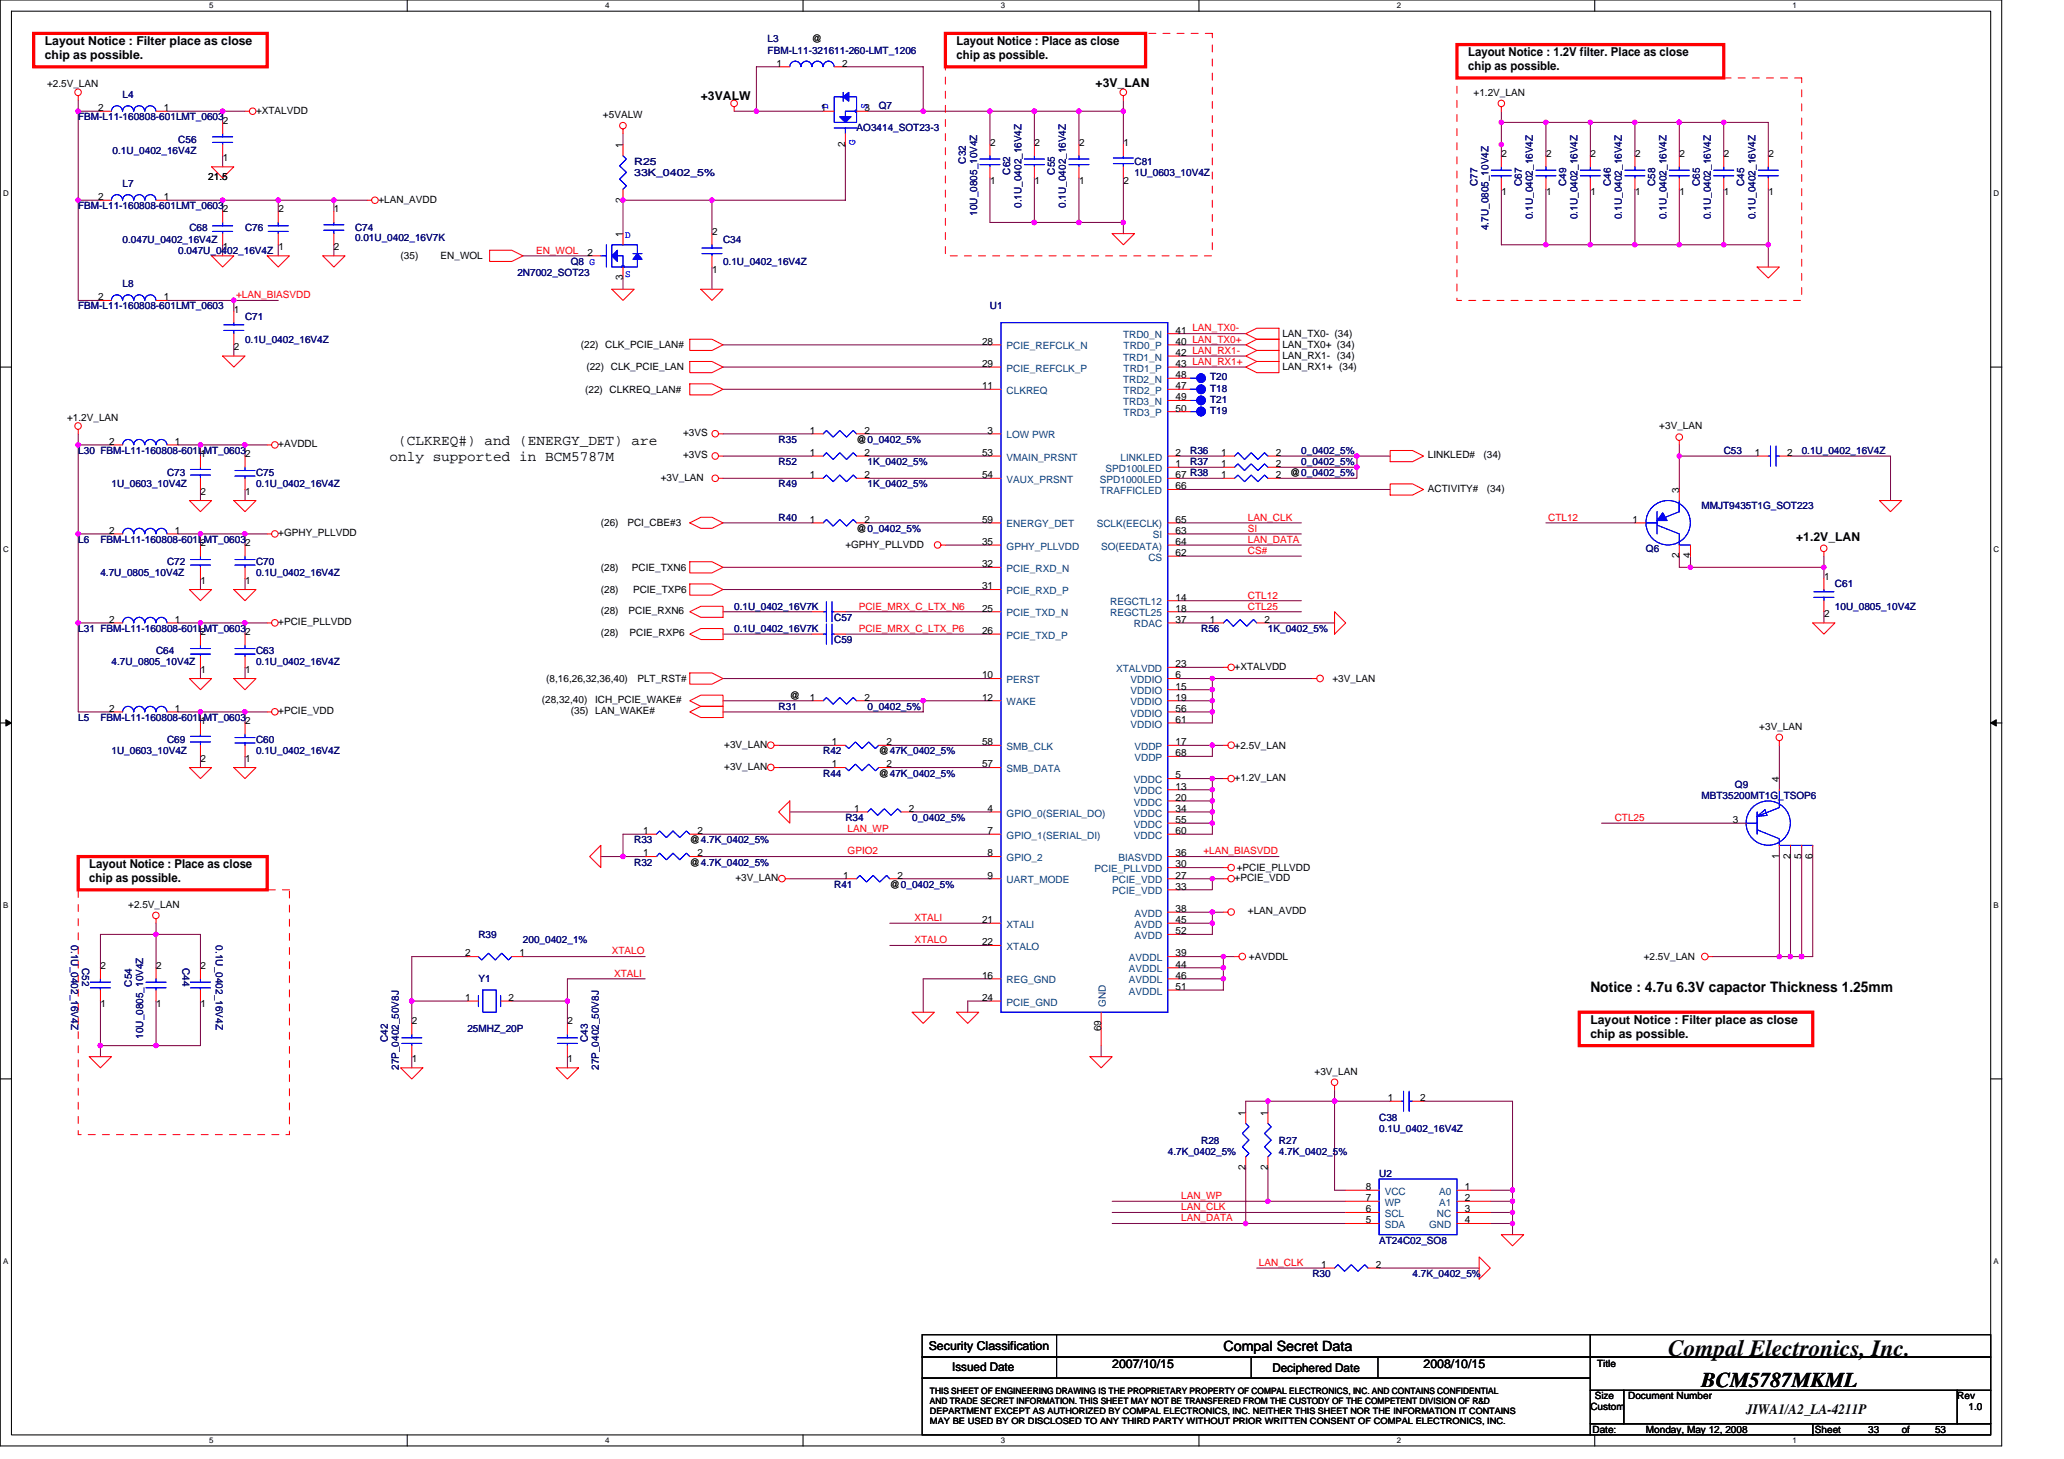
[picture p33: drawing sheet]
<svg xmlns="http://www.w3.org/2000/svg" width="297mm" height="210mm" viewBox="0 0 297 210" stroke-linecap="round" stroke-linejoin="round" font-family="sans-serif">
<defs><g id="words">
<text font-size="3.3" x="240.1" y="195.1">Compal Electronics, Inc.</text>
<text font-size="3" x="244.9" y="199.6">BCM5787MKML</text>
<g font-size="2.1">
<text x="57.3" y="64.1">(CLKREQ#) and (ENERGY_DET) are</text>
<text x="56" y="66.3">only supported in BCM5787M</text>
<text x="228.9" y="142.7">Notice : 4.7u 6.3V capactor Thickness 1.25mm</text>
<text x="251.3" y="203.5">JIWA1/A2_LA-4211P</text>
</g>
<text font-size="2" x="176.1" y="194.3">Compal Secret Data</text>
<g font-size="1.8">
<text x="6.5" y="6.4">Layout Notice : Filter place as close</text>
<text x="6.5" y="8.5">chip as possible.</text>
<text x="137.7" y="6.4">Layout Notice : Place as close</text>
<text x="137.7" y="8.5">chip as possible.</text>
<text x="211.3" y="8">Layout Notice : 1.2V filter. Place as close</text>
<text x="211.3" y="10.1">chip as possible.</text>
<text x="100.9" y="14.4">+3VALW</text>
<text x="157.7" y="12.5">+3V_LAN</text>
<text x="258.5" y="77.8">+1.2V_LAN</text>
<text x="12.8" y="124.9">Layout Notice : Place as close</text>
<text x="12.8" y="127">chip as possible.</text>
<text x="228.9" y="147.3">Layout Notice : Filter place as close</text>
<text x="228.9" y="149.4">chip as possible.</text>
<text x="133.7" y="194.2">Security Classification</text>
<text x="160.1" y="196.8">2007/10/15</text>
<text x="204.9" y="196.8">2008/10/15</text>
</g>
<g font-size="1.7">
<text x="137" y="197.3">Issued Date</text>
<text x="183.1" y="197.4">Deciphered Date</text>
</g>
<g font-size="1.4" fill="#000080">
<text x="110.5" y="6.1">L3</text>
<text x="110.5" y="7.7">FBM-L11-321611-260-LMT_1206</text>
<text x="11.3" y="17.3">FBM-L11-160808-601LMT_0603</text>
<text x="17.6" y="14.1">L4</text>
<text x="126.5" y="15.7">Q7</text>
<text x="16.2" y="22.1">0.1U_0402_16V4Z</text>
<text x="25.7" y="20.5">C56</text>
<text x="91.3" y="23.7">R25</text>
<text x="123.3" y="18.9">AO3414_SOT23-3</text>
<text x="139" y="23.5" transform="rotate(-90 139 23.5)">C32</text>
<text x="163.3" y="23.7">C81</text>
<text x="17.6" y="26.9">L7</text>
<text x="91.3" y="25.3">33K_0402_5%</text>
<text x="145.4" y="25.1" transform="rotate(-90 145.4 25.1)">C62</text>
<text x="147" y="29.9" transform="rotate(-90 147 29.9)">0.1U_0402_16V4Z</text>
<text x="151.8" y="25.1" transform="rotate(-90 151.8 25.1)">C55</text>
<text x="153.4" y="29.9" transform="rotate(-90 153.4 29.9)">0.1U_0402_16V4Z</text>
<text x="163.3" y="25.3">1U_0603_10V4Z</text>
<text x="212.6" y="26.7" transform="rotate(-90 212.6 26.7)">C77</text>
<text x="219" y="26.7" transform="rotate(-90 219 26.7)">C67</text>
<text x="225.4" y="26.7" transform="rotate(-90 225.4 26.7)">C49</text>
<text x="231.8" y="26.7" transform="rotate(-90 231.8 26.7)">C46</text>
<text x="238.2" y="26.7" transform="rotate(-90 238.2 26.7)">C58</text>
<text x="244.6" y="26.7" transform="rotate(-90 244.6 26.7)">C65</text>
<text x="251" y="26.7" transform="rotate(-90 251 26.7)">C45</text>
<text x="11.3" y="30.1">FBM-L11-160808-601LMT_0603</text>
<text x="17.6" y="34.9">0.047U_0402_16V4Z</text>
<text x="27.3" y="33.3">C68</text>
<text x="35.3" y="33.3">C76</text>
<text x="51.1" y="33.3">C74</text>
<text x="51.1" y="34.7">0.01U_0402_16V7K</text>
<text x="104.1" y="34.9">C34</text>
<text x="140.6" y="31.1" transform="rotate(-90 140.6 31.1)">10U_0805_10V4Z</text>
<text x="214.2" y="33.1" transform="rotate(-90 214.2 33.1)">4.7U_0805_10V4Z</text>
<text x="220.6" y="31.5" transform="rotate(-90 220.6 31.5)">0.1U_0402_16V4Z</text>
<text x="227" y="31.5" transform="rotate(-90 227 31.5)">0.1U_0402_16V4Z</text>
<text x="233.4" y="31.5" transform="rotate(-90 233.4 31.5)">0.1U_0402_16V4Z</text>
<text x="239.8" y="31.5" transform="rotate(-90 239.8 31.5)">0.1U_0402_16V4Z</text>
<text x="246.2" y="31.5" transform="rotate(-90 246.2 31.5)">0.1U_0402_16V4Z</text>
<text x="252.6" y="31.5" transform="rotate(-90 252.6 31.5)">0.1U_0402_16V4Z</text>
<text x="17.6" y="41.3">L8</text>
<text x="25.7" y="36.5">0.047U_0402_16V4Z</text>
<text x="74.5" y="39.7">2N7002_SOT23</text>
<text x="82.1" y="38.1">Q8 G</text>
<text x="104.1" y="38.1">0.1U_0402_16V4Z</text>
<text x="11.3" y="44.5">FBM-L11-160808-601LMT_0603</text>
<text x="35.3" y="46.1">C71</text>
<text x="142.5" y="44.5">U1</text>
<text x="35.3" y="49.3">0.1U_0402_16V4Z</text>
<text x="174.2" y="59.5">T19</text>
<text x="174.2" y="56.3">T18</text>
<text x="174.2" y="54.7">T20</text>
<text x="174.2" y="58">T21</text>
<text x="11.3" y="65.3">L30 FBM-L11-160808-601LMT_0603</text>
<text x="112.1" y="63.7">R35</text>
<text x="171.3" y="65.3">R36</text>
<text x="187.3" y="65.3">0_0402_5%</text>
<text x="248.1" y="65.3">C53</text>
<text x="259.3" y="65.3">0.1U_0402_16V4Z</text>
<text x="16" y="70.1">1U_0603_10V4Z</text>
<text x="24" y="68.5">C73</text>
<text x="36.8" y="68.5">C75</text>
<text x="36.8" y="70.1">0.1U_0402_16V4Z</text>
<text x="112.1" y="66.9">R52</text>
<text x="112.1" y="70.1">R49</text>
<text x="124.9" y="66.9">1K_0402_5%</text>
<text x="124.9" y="70.1">1K_0402_5%</text>
<text x="171.3" y="66.9">R37</text>
<text x="187.3" y="66.9">0_0402_5%</text>
<text x="112.1" y="74.9">R40</text>
<text x="244.9" y="73.3">MMJT9435T1G_SOT223</text>
<text x="11.3" y="78.1">L6</text>
<text x="14.5" y="78.1">FBM-L11-160808-601LMT_0603</text>
<text x="14.5" y="82.9">4.7U_0805_10V4Z</text>
<text x="24" y="81.3">C72</text>
<text x="36.8" y="81.3">C70</text>
<text x="36.8" y="82.9">0.1U_0402_16V4Z</text>
<text x="236.9" y="79.4">Q6</text>
<text x="105.7" y="87.7">0.1U_0402_16V7K</text>
<text x="120.1" y="89.3">C57</text>
<text x="264.1" y="84.5">C61</text>
<text x="264.1" y="87.7">10U_0805_10V4Z</text>
<text x="11.3" y="90.9">L31 FBM-L11-160808-601LMT_0603</text>
<text x="16" y="95.7">4.7U_0805_10V4Z</text>
<text x="22.5" y="94.1">C64</text>
<text x="36.8" y="94.1">C63</text>
<text x="36.8" y="95.7">0.1U_0402_16V4Z</text>
<text x="105.7" y="90.9">0.1U_0402_16V7K</text>
<text x="120.1" y="92.5">C59</text>
<text x="172.9" y="90.9">R56</text>
<text x="182.5" y="90.9">1K_0402_5%</text>
<text x="11.3" y="103.7">L5</text>
<text x="14.5" y="103.7">FBM-L11-160808-601LMT_0603</text>
<text x="24" y="106.9">C69</text>
<text x="36.8" y="106.9">C60</text>
<text x="112.1" y="102.1">R31</text>
<text x="124.9" y="102.1">0_0402_5%</text>
<text x="16" y="108.5">1U_0603_10V4Z</text>
<text x="36.8" y="108.5">0.1U_0402_16V4Z</text>
<text x="118.5" y="108.5">R42</text>
<text x="118.5" y="111.7">R44</text>
<text x="249.7" y="113.3">Q9</text>
<text x="121.7" y="118.1">R34</text>
<text x="131.3" y="118.1">0_0402_5%</text>
<text x="244.9" y="114.9">MBT35200MT1G_TSOP6</text>
<text x="91.3" y="124.5">R32</text>
<text x="91.3" y="121.3">R33</text>
<text x="120.1" y="127.7">R41</text>
<text x="10.2" y="136" transform="rotate(90 10.2 136)">0.1U_0402_16V4Z</text>
<text x="31" y="136" transform="rotate(90 31 136)">0.1U_0402_16V4Z</text>
<text x="68.9" y="134.9">R39</text>
<text x="75.3" y="135.7">200_0402_1%</text>
<text x="11.8" y="139.2" transform="rotate(90 11.8 139.2)">C52</text>
<text x="19" y="141.9" transform="rotate(-90 19 141.9)">C54</text>
<text x="26.2" y="139.2" transform="rotate(90 26.2 139.2)">C44</text>
<text x="68.9" y="141.3">Y1</text>
<text x="20.6" y="149.5" transform="rotate(-90 20.6 149.5)">10U_0805_10V4Z</text>
<text x="55.8" y="149.9" transform="rotate(-90 55.8 149.9)">C42</text>
<text x="67.3" y="148.5">25MHZ_20P</text>
<text x="84.6" y="149.9" transform="rotate(-90 84.6 149.9)">C43</text>
<text x="57.4" y="153.9" transform="rotate(-90 57.4 153.9)">27P_0402_50V8J</text>
<text x="86.2" y="153.9" transform="rotate(-90 86.2 153.9)">27P_0402_50V8J</text>
<text x="198.5" y="161.3">C38</text>
<text x="168.1" y="166.1">4.7K_0402_5%</text>
<text x="172.9" y="164.5">R28</text>
<text x="184.1" y="164.5">R27</text>
<text x="184.1" y="166.1">4.7K_0402_5%</text>
<text x="198.5" y="162.9">0.1U_0402_16V4Z</text>
<text x="198.5" y="169.3">U2</text>
<text x="198.5" y="178.9">AT24C02_SO8</text>
<text x="188.9" y="183.7">R30</text>
<text x="203.3" y="183.7">4.7K_0402_5%</text>
</g>
<g font-size="1.4">
<text x="111.7" y="9.6">1</text>
<text x="116.9" y="6.1">@</text>
<text x="121.2" y="9.6">2</text>
<text x="6.8" y="12.5">+2.5V_LAN</text>
<text x="14.1" y="16">2</text>
<text x="23.6" y="16">1</text>
<text x="32.1" y="17.8">2</text>
<text x="36.8" y="16.3">+XTALVDD</text>
<text x="86.8" y="17">+5VALW</text>
<text x="118.1" y="16">1</text>
<text x="124.4" y="16">3</text>
<text x="212.1" y="13.8">+1.2V_LAN</text>
<text x="32.1" y="23.2">1</text>
<text x="89.6" y="21.3" transform="rotate(-90 89.6 21.3)">1</text>
<text x="121.6" y="21.1" transform="rotate(-90 121.6 21.1)">2</text>
<text x="142.5" y="21">2</text>
<text x="148.9" y="21">2</text>
<text x="155.3" y="21">2</text>
<text x="161.7" y="21">1</text>
<text x="216.1" y="22.6">2</text>
<text x="222.5" y="22.6">2</text>
<text x="228.9" y="22.6">2</text>
<text x="235.3" y="22.6">2</text>
<text x="241.7" y="22.6">2</text>
<text x="248.1" y="22.6">2</text>
<text x="254.5" y="22.6">2</text>
<text x="14.1" y="28.8">2</text>
<text x="23.6" y="28.8">1</text>
<text x="30" y="26">21.5</text>
<text x="54.5" y="29.1">+LAN_AVDD</text>
<text x="89.6" y="29.1" transform="rotate(-90 89.6 29.1)">2</text>
<text x="142.5" y="26.4">1</text>
<text x="148.9" y="26.4">1</text>
<text x="155.3" y="26.4">1</text>
<text x="161.7" y="26.4">2</text>
<text x="216.1" y="28">1</text>
<text x="222.5" y="28">1</text>
<text x="228.9" y="28">1</text>
<text x="235.3" y="28">1</text>
<text x="241.7" y="28">1</text>
<text x="248.1" y="28">1</text>
<text x="254.5" y="28">1</text>
<text x="32.1" y="30.6">2</text>
<text x="40.1" y="30.6">2</text>
<text x="48.1" y="30.6">1</text>
<text x="89.6" y="34.1" transform="rotate(-90 89.6 34.1)">1</text>
<text x="102.5" y="33.8">2</text>
<text x="32.1" y="36">1</text>
<text x="40.1" y="36">1</text>
<text x="48.1" y="36">2</text>
<text x="57.7" y="37.3">(35)</text>
<text x="63.4" y="37.3">EN_WOL</text>
<text x="84.5" y="36.8">2</text>
<text x="89.6" y="40.3" transform="rotate(-90 89.6 40.3)">3</text>
<text x="102.5" y="39.2">1</text>
<text x="14.1" y="43.2">2</text>
<text x="23.6" y="43.2">1</text>
<text x="33.7" y="45">1</text>
<text x="169.2" y="48">41 LAN_TX0-</text>
<text x="33.7" y="50.4">2</text>
<text x="83.6" y="50.1">(22) CLK_PCIE_LAN#</text>
<text x="84.4" y="53.3">(22) CLK_PCIE_LAN</text>
<text x="141.3" y="49.6">28</text>
<text x="141.3" y="52.8">29</text>
<text x="169.2" y="51.2">42 LAN_RX1-</text>
<text x="169.2" y="49.6">40 LAN_TX0+</text>
<text x="169.2" y="52.8">43 LAN_RX1+</text>
<text x="184.5" y="48.5">LAN_TX0- (34)</text>
<text x="184.5" y="51.7">LAN_RX1- (34)</text>
<text x="184.5" y="50.1">LAN_TX0+ (34)</text>
<text x="184.5" y="53.3">LAN_RX1+ (34)</text>
<text x="84.2" y="56.5">(22) CLKREQ_LAN#</text>
<text x="141.3" y="56">11</text>
<text x="169.2" y="54.4">48</text>
<text x="169.2" y="57.6">49</text>
<text x="169.2" y="56">47</text>
<text x="169.2" y="59.2">50</text>
<text x="9.6" y="60.5">+1.2V_LAN</text>
<text x="15.7" y="64">2</text>
<text x="25.2" y="64">1</text>
<text x="28.9" y="65.8">1</text>
<text x="35.3" y="65.8">2</text>
<text x="40" y="64.3">+AVDDL</text>
<text x="98.3" y="66">+3VS</text>
<text x="98.3" y="62.7">+3VS</text>
<text x="116.5" y="65.6">1</text>
<text x="116.5" y="62.4">1</text>
<text x="123.3" y="63.7">@0_0402_5%</text>
<text x="124.4" y="65.6">2</text>
<text x="124.4" y="62.4">2</text>
<text x="141.3" y="65.6">53</text>
<text x="142.1" y="62.4">3</text>
<text x="169.2" y="65.6">2</text>
<text x="175.7" y="65.6">1</text>
<text x="183.6" y="65.6">2</text>
<text x="205.5" y="66">LINKLED#</text>
<text x="213.5" y="66">(34)</text>
<text x="238.8" y="61.8">+3V_LAN</text>
<text x="252.6" y="65.6">1</text>
<text x="257.2" y="65.6">2</text>
<text x="28.9" y="71.2">2</text>
<text x="35.3" y="71.2">1</text>
<text x="95.1" y="69.2">+3V_LAN</text>
<text x="116.5" y="68.8">1</text>
<text x="124.4" y="68.8">2</text>
<text x="141.3" y="68.8">54</text>
<text x="169.2" y="70.4">66</text>
<text x="169.2" y="67.2">1</text>
<text x="169.2" y="68.8">67 R38</text>
<text x="175.7" y="67.2">1</text>
<text x="175.7" y="68.8">1</text>
<text x="183.6" y="67.2">2</text>
<text x="183.6" y="68.8">2</text>
<text x="185.7" y="68.5">@0_0402_5%</text>
<text x="205.5" y="70.7">ACTIVITY#</text>
<text x="214" y="70.7">(34)</text>
<text x="241.7" y="70.9" transform="rotate(-90 241.7 70.9)">3</text>
<text x="15.7" y="76.8">2</text>
<text x="25.2" y="76.8">1</text>
<text x="40" y="77.2">+GPHY_PLLVDD</text>
<text x="86.5" y="75.7">(26)</text>
<text x="90.3" y="75.7">PCI_CBE#3</text>
<text x="116.5" y="75.2">1</text>
<text x="123.3" y="76.5">@0_0402_5%</text>
<text x="124.4" y="75.2">2</text>
<text x="141.3" y="75.2">59</text>
<text x="169.2" y="76.8">63</text>
<text x="169.2" y="75.2">65</text>
<text x="234.9" y="75.2">1</text>
<text x="28.9" y="78.6">2</text>
<text x="35.3" y="78.6">2</text>
<text x="86.5" y="82.1">(28)</text>
<text x="90.9" y="82.1">PCIE_TXN6</text>
<text x="121.7" y="78.9">+GPHY_PLLVDD</text>
<text x="141.3" y="78.4">35</text>
<text x="141.3" y="81.6">32</text>
<text x="169.2" y="80">62</text>
<text x="169.2" y="78.4">64</text>
<text x="241.7" y="80.3" transform="rotate(-90 241.7 80.3)">2</text>
<text x="243.3" y="80.3" transform="rotate(-90 243.3 80.3)">4</text>
<text x="262.5" y="83.4">1</text>
<text x="15.7" y="89.6">2</text>
<text x="25.2" y="89.6">1</text>
<text x="28.9" y="84">1</text>
<text x="35.3" y="84">1</text>
<text x="40" y="90">+PCIE_PLLVDD</text>
<text x="86.5" y="88.3">(28)</text>
<text x="86.5" y="85.3">(28)</text>
<text x="90.5" y="88.3">PCIE_RXN6</text>
<text x="91.1" y="85.3">PCIE_TXP6</text>
<text x="141.3" y="84.8">31</text>
<text x="141.3" y="88">25</text>
<text x="169.2" y="89.6">37</text>
<text x="169.2" y="86.4">14</text>
<text x="169.2" y="88">18</text>
<text x="174.1" y="89.6">1</text>
<text x="182" y="89.6">2</text>
<text x="262.5" y="88.8">2</text>
<text x="28.9" y="91.4">2</text>
<text x="35.3" y="91.4">2</text>
<text x="86.5" y="91.5">(28)</text>
<text x="90.6" y="91.5">PCIE_RXP6</text>
<text x="141.3" y="91.2">26</text>
<text x="169.2" y="96">23</text>
<text x="28.9" y="96.8">1</text>
<text x="35.3" y="96.8">1</text>
<text x="78" y="101.2">(28,32,40)</text>
<text x="78.6" y="98.1">(8,16,26,32,36,40)</text>
<text x="85.7" y="101.2">ICH_PCIE_WAKE#</text>
<text x="91.7" y="98.1">PLT_RST#</text>
<text x="113.7" y="100.5">@</text>
<text x="116.5" y="100.8">1</text>
<text x="124.4" y="100.8">2</text>
<text x="141.3" y="97.6">10</text>
<text x="141.3" y="100.8">12</text>
<text x="169.2" y="97.6">6</text>
<text x="169.2" y="99.2">15</text>
<text x="169.2" y="100.8">19</text>
<text x="177.7" y="96.4">+XTALVDD</text>
<text x="191.7" y="98.1">+3V_LAN</text>
<text x="15.7" y="102.4">2</text>
<text x="25.2" y="102.4">1</text>
<text x="28.9" y="104.2">1</text>
<text x="35.3" y="104.2">2</text>
<text x="40" y="102.7">+PCIE_VDD</text>
<text x="82.1" y="102.7">(35) LAN_WAKE#</text>
<text x="104.2" y="107.5">+3V_LAN</text>
<text x="119.7" y="107.2">1</text>
<text x="127.6" y="107.2">2</text>
<text x="141.3" y="107.2">58</text>
<text x="169.2" y="107.2">17</text>
<text x="169.2" y="102.4">56</text>
<text x="169.2" y="104">61</text>
<text x="177.7" y="107.7">+2.5V_LAN</text>
<text x="253.2" y="105">+3V_LAN</text>
<text x="28.9" y="109.6">2</text>
<text x="35.3" y="109.6">1</text>
<text x="104.2" y="110.7">+3V_LAN</text>
<text x="119.7" y="110.4">1</text>
<text x="126.5" y="108.5">@47K_0402_5%</text>
<text x="126.5" y="111.7">@47K_0402_5%</text>
<text x="127.6" y="110.4">2</text>
<text x="141.3" y="110.4">57</text>
<text x="169.2" y="108.8">68</text>
<text x="169.2" y="112">5</text>
<text x="169.2" y="113.6">13</text>
<text x="177.7" y="112.4">+1.2V_LAN</text>
<text x="256" y="112.5" transform="rotate(-90 256 112.5)">4</text>
<text x="92.5" y="120">1</text>
<text x="100.4" y="120">2</text>
<text x="122.9" y="116.8">1</text>
<text x="130.8" y="116.8">2</text>
<text x="142.1" y="116.8">4</text>
<text x="142.1" y="120">7</text>
<text x="169.2" y="115.2">20</text>
<text x="169.2" y="116.8">34</text>
<text x="169.2" y="118.4">55</text>
<text x="169.2" y="120">60</text>
<text x="249.4" y="118.4">3</text>
<text x="92.5" y="123.2">1</text>
<text x="99.3" y="124.5">@4.7K_0402_5%</text>
<text x="99.3" y="121.3">@4.7K_0402_5%</text>
<text x="100.4" y="123.2">2</text>
<text x="142.1" y="123.2">8</text>
<text x="169.2" y="124.8">30</text>
<text x="169.2" y="123.2">36</text>
<text x="178" y="125.3">+PCIE_PLLVDD</text>
<text x="256" y="123.5" transform="rotate(-90 256 123.5)">1</text>
<text x="257.7" y="123.5" transform="rotate(-90 257.7 123.5)">2</text>
<text x="259.3" y="123.5" transform="rotate(-90 259.3 123.5)">5</text>
<text x="260.9" y="123.5" transform="rotate(-90 260.9 123.5)">6</text>
<text x="18.5" y="130.6">+2.5V_LAN</text>
<text x="105.8" y="126.7">+3V_LAN</text>
<text x="121.3" y="126.4">1</text>
<text x="128.1" y="127.7">@0_0402_5%</text>
<text x="129.2" y="126.4">2</text>
<text x="142.1" y="126.4">9</text>
<text x="169.2" y="131.2">38</text>
<text x="169.2" y="126.4">27</text>
<text x="169.2" y="128">33</text>
<text x="177.7" y="126.7">+PCIE_VDD</text>
<text x="179.6" y="131.6">+LAN_AVDD</text>
<text x="66.9" y="137.6">2</text>
<text x="74.8" y="137.6">1</text>
<text x="141.3" y="132.8">21</text>
<text x="141.3" y="136">22</text>
<text x="169.2" y="137.6">39</text>
<text x="169.2" y="132.8">45</text>
<text x="169.2" y="134.4">52</text>
<text x="14.5" y="139.4">2</text>
<text x="22.5" y="139.4">2</text>
<text x="28.9" y="139.4">2</text>
<text x="66.9" y="144">1</text>
<text x="73.2" y="144">2</text>
<text x="141.3" y="140.8">16</text>
<text x="141.3" y="144">24</text>
<text x="169.2" y="139.2">44</text>
<text x="169.2" y="140.8">46</text>
<text x="169.2" y="142.4">51</text>
<text x="179.7" y="138.1">+AVDDL</text>
<text x="236.6" y="138.1">+2.5V_LAN</text>
<text x="14.5" y="144.8">1</text>
<text x="22.5" y="144.8">1</text>
<text x="28.9" y="144.8">1</text>
<text x="59.3" y="147.4">2</text>
<text x="81.7" y="147.4">2</text>
<text x="158.5" y="148.4" transform="rotate(-90 158.5 148.4)">69</text>
<text x="59.3" y="152.8">1</text>
<text x="81.7" y="152.8">1</text>
<text x="189.2" y="154.6">+3V_LAN</text>
<text x="179.3" y="160.5" transform="rotate(-90 179.3 160.5)">1</text>
<text x="182.5" y="160.5" transform="rotate(-90 182.5 160.5)">1</text>
<text x="199.7" y="158.4">1</text>
<text x="204.4" y="158.4">2</text>
<text x="179.3" y="168.4" transform="rotate(-90 179.3 168.4)">2</text>
<text x="182.5" y="168.4" transform="rotate(-90 182.5 168.4)">2</text>
<text x="196.6" y="171.2">8</text>
<text x="196.6" y="172.8">7</text>
<text x="210.8" y="171.2">1</text>
<text x="210.8" y="172.8">2</text>
<text x="196.6" y="174.4">6</text>
<text x="196.6" y="176">5</text>
<text x="210.8" y="174.4">3</text>
<text x="210.8" y="176">4</text>
<text x="190.1" y="182.4">1</text>
<text x="198" y="182.4">2</text>
<text x="229.8" y="196.7">Title</text>
<text x="228.9" y="202.9">Custom</text>
<text x="229.5" y="201.3">Size</text>
<text x="234.3" y="201.3">Document Number</text>
<text x="281.7" y="201.3">Rev</text>
<text x="283.3" y="202.9">1.0</text>
<text x="229.2" y="206.1">Date:</text>
<text x="236.9" y="206.1">Monday, May 12, 2008</text>
<text x="261.2" y="206.1">Sheet</text>
<text x="268.9" y="206.1">33</text>
<text x="273.7" y="206.1">of</text>
<text x="278.5" y="206.1">53</text>
</g>
<g font-size="1.4" fill="#00f">
<text x="119.2" y="15.7" transform="rotate(-90 119.2 15.7)">D</text>
<text x="124.8" y="15.7" transform="rotate(-90 124.8 15.7)">S</text>
<text x="123.1" y="20.8" transform="rotate(-90 123.1 20.8)">G</text>
<text x="90" y="34.3">D</text>
<text x="90" y="39.9">S</text>
</g>
<g font-size="1.4" fill="#f00">
<text x="77.2" y="36.5">EN_WOL</text>
<text x="34" y="42.9">+LAN_BIASVDD</text>
<text x="179.6" y="74.9">LAN_CLK</text>
<text x="179.6" y="76.5">SI</text>
<text x="222.8" y="74.9">CTL12</text>
<text x="179.6" y="78.1">LAN_DATA</text>
<text x="179.6" y="79.7">CS#</text>
<text x="123.6" y="87.7">PCIE_MRX_C_LTX_N6</text>
<text x="179.6" y="86.1">CTL12</text>
<text x="179.6" y="87.7">CTL25</text>
<text x="123.6" y="90.9">PCIE_MRX_C_LTX_P6</text>
<text x="122" y="119.7">LAN_WP</text>
<text x="232.4" y="118.1">CTL25</text>
<text x="122" y="122.9">GPIO2</text>
<text x="173.2" y="122.9">+LAN_BIASVDD</text>
<text x="88" y="137.3">XTALO</text>
<text x="131.6" y="132.5">XTALI</text>
<text x="131.6" y="135.7">XTALO</text>
<text x="88.4" y="140.5">XTALI</text>
<text x="170" y="172.5">LAN_WP</text>
<text x="170" y="175.7">LAN_DATA</text>
<text x="170" y="174.1">LAN_CLK</text>
<text x="181.2" y="182.1">LAN_CLK</text>
</g>
<g font-size="1.4" fill="#004080">
<text x="144.9" y="50.3">PCIE_REFCLK_N</text>
<text x="144.9" y="53.5">PCIE_REFCLK_P</text>
<text x="161.6" y="48.7">TRD0_N</text>
<text x="161.6" y="51.9">TRD1_N</text>
<text x="161.7" y="50.3">TRD0_P</text>
<text x="161.7" y="53.5">TRD1_P</text>
<text x="144.9" y="56.7">CLKREQ</text>
<text x="161.6" y="55.1">TRD2_N</text>
<text x="161.6" y="58.3">TRD3_N</text>
<text x="161.7" y="56.7">TRD2_P</text>
<text x="161.7" y="59.9">TRD3_P</text>
<text x="144.9" y="63.1">LOW PWR</text>
<text x="144.9" y="66.3">VMAIN_PRSNT</text>
<text x="144.9" y="69.5">VAUX_PRSNT</text>
<text x="158.3" y="69.5">SPD1000LED</text>
<text x="158.3" y="71.1">TRAFFICLED</text>
<text x="159.1" y="67.9">SPD100LED</text>
<text x="161.3" y="66.3">LINKLED</text>
<text x="144.9" y="75.9">ENERGY_DET</text>
<text x="157.8" y="75.9">SCLK(EECLK)</text>
<text x="165.9" y="77.5">SI</text>
<text x="144.9" y="79.1">GPHY_PLLVDD</text>
<text x="144.9" y="82.3">PCIE_RXD_N</text>
<text x="158.5" y="79.1">SO(EEDATA)</text>
<text x="165.3" y="80.7">CS</text>
<text x="144.9" y="85.5">PCIE_RXD_P</text>
<text x="144.9" y="88.7">PCIE_TXD_N</text>
<text x="159.8" y="87.1">REGCTL12</text>
<text x="159.8" y="88.7">REGCTL25</text>
<text x="144.9" y="91.9">PCIE_TXD_P</text>
<text x="163.2" y="90.3">RDAC</text>
<text x="144.9" y="98.3">PERST</text>
<text x="144.9" y="101.5">WAKE</text>
<text x="160.6" y="96.7">XTALVDD</text>
<text x="162.7" y="98.3">VDDIO</text>
<text x="162.7" y="99.9">VDDIO</text>
<text x="162.7" y="101.5">VDDIO</text>
<text x="144.9" y="107.9">SMB_CLK</text>
<text x="162.7" y="103.1">VDDIO</text>
<text x="162.7" y="104.7">VDDIO</text>
<text x="163.3" y="107.9">VDDP</text>
<text x="144.9" y="111.1">SMB_DATA</text>
<text x="163.2" y="112.7">VDDC</text>
<text x="163.3" y="109.5">VDDP</text>
<text x="144.9" y="117.5">GPIO_0(SERIAL_DO)</text>
<text x="163.2" y="114.3">VDDC</text>
<text x="163.2" y="115.9">VDDC</text>
<text x="163.2" y="117.5">VDDC</text>
<text x="163.2" y="119.1">VDDC</text>
<text x="144.9" y="120.7">GPIO_1(SERIAL_DI)</text>
<text x="144.9" y="123.9">GPIO_2</text>
<text x="157.5" y="125.5">PCIE_PLLVDD</text>
<text x="161" y="123.9">BIASVDD</text>
<text x="163.2" y="120.7">VDDC</text>
<text x="144.9" y="127.1">UART_MODE</text>
<text x="160.1" y="127.1">PCIE_VDD</text>
<text x="160.1" y="128.7">PCIE_VDD</text>
<text x="163.3" y="131.9">AVDD</text>
<text x="144.9" y="133.5">XTALI</text>
<text x="144.9" y="136.7">XTALO</text>
<text x="163.3" y="133.5">AVDD</text>
<text x="163.3" y="135.1">AVDD</text>
<text x="144.9" y="141.5">REG_GND</text>
<text x="162.5" y="138.3">AVDDL</text>
<text x="162.5" y="139.9">AVDDL</text>
<text x="162.5" y="141.5">AVDDL</text>
<text x="162.5" y="143.1">AVDDL</text>
<text x="144.9" y="144.7">PCIE_GND</text>
<text x="159.1" y="144.8" transform="rotate(-90 159.1 144.8)">GND</text>
<text x="199.3" y="171.9">VCC</text>
<text x="199.3" y="173.5">WP</text>
<text x="207.1" y="171.9">A0</text>
<text x="207.1" y="173.5">A1</text>
<text x="199.3" y="175.1">SCL</text>
<text x="199.3" y="176.7">SDA</text>
<text x="205.7" y="176.7">GND</text>
<text x="206.8" y="175.1">NC</text>
</g>
<g font-size="1.3">
<text x="133.8" y="200.5">THIS SHEET OF ENGINEERING DRAWING IS THE PROPRIETARY PROPERTY OF COMPAL ELECTRONICS, INC. AND CONTAINS CONFIDENTIAL</text>
<text x="133.8" y="202">AND TRADE SECRET INFORMATION. THIS SHEET MAY NOT BE TRANSFERED FROM THE CUSTODY OF THE COMPETENT DIVISION OF R&amp;D</text>
<text x="133.8" y="203.5">DEPARTMENT EXCEPT AS AUTHORIZED BY COMPAL ELECTRONICS, INC. NEITHER THIS SHEET NOR THE INFORMATION IT CONTAINS</text>
<text x="133.8" y="204.9">MAY BE USED BY OR DISCLOSED TO ANY THIRD PARTY WITHOUT PRIOR WRITTEN CONSENT OF COMPAL ELECTRONICS, INC.</text>
</g>
<g font-size="1.1">
<text x="30.1" y="1.2">5</text>
<text x="87.1" y="1.2">4</text>
<text x="144" y="1.2">3</text>
<text x="201" y="1.2">2</text>
<text x="258" y="1.2">1</text>
<text x=".4" y="28.2">D</text>
<text x="286.9" y="28.2">D</text>
<text x=".4" y="79.4">C</text>
<text x="286.9" y="79.4">C</text>
<text x=".4" y="130.6">B</text>
<text x="286.9" y="130.6">B</text>
<text x=".4" y="181.8">A</text>
<text x="286.9" y="181.8">A</text>
<text x="30.1" y="207.6">5</text>
<text x="87.1" y="207.6">4</text>
<text x="144" y="207.6">3</text>
<text x="201" y="207.6">2</text>
<text x="258" y="207.6">1</text>
</g>
</g></defs>
<path d="M0 0h288.1v208h-288.1zM1.6 1.6h284.9v204.8h-284.9z" fill="none" stroke="#000" stroke-width=".15"/>
<g fill="#fff">
<path d="M30.1 .2h.6v1.2h-.6z"/>
<path d="M30.1 206.6h.6v1.3h-.6z"/>
</g>
<path d="M58.6 0v1.6M58.6 206.4v1.6" fill="none" stroke="#000" stroke-width=".15"/>
<g fill="#fff">
<path d="M87.1 .2h.6v1.2h-.6z"/>
<path d="M87.1 206.6h.6v1.3h-.6z"/>
</g>
<path d="M115.6 0v1.6M115.6 206.4v1.6" fill="none" stroke="#000" stroke-width=".15"/>
<g fill="#fff">
<path d="M144 .2h.6v1.2h-.6z"/>
<path d="M144 206.6h.6v1.3h-.6z"/>
</g>
<path d="M172.5 0v1.6M172.5 206.4v1.6" fill="none" stroke="#000" stroke-width=".15"/>
<g fill="#fff">
<path d="M201 .2h.6v1.2h-.6z"/>
<path d="M201 206.6h.6v1.3h-.6z"/>
</g>
<path d="M229.5 0v1.6M229.5 206.4v1.6" fill="none" stroke="#000" stroke-width=".15"/>
<g fill="#fff">
<path d="M258 .2h.6v1.2h-.6z"/>
<path d="M258 206.6h.6v1.3h-.6z"/>
<path d="M.4 27.2h.8v1.3h-.8z"/>
<path d="M286.9 27.2h.8v1.3h-.8z"/>
<path d="M.4 78.4h.8v1.3h-.8z"/>
<path d="M286.9 78.4h.8v1.3h-.8z"/>
</g>
<path d="M0 52.8h1.6M286.5 52.8h1.6" fill="none" stroke="#000" stroke-width=".15"/>
<g fill="#fff">
<path d="M.4 129.6h.8v1.3h-.8z"/>
<path d="M286.9 129.6h.7v1.3h-.7z"/>
</g>
<path d="M0 104h1.6M286.5 104h1.6" fill="none" stroke="#000" stroke-width=".15"/>
<path d="M.8 103.5l.8 .5-.8 .5zM286.5 104l.8-.5v1z" fill="#000" stroke="#000" stroke-width=".14"/>
<g fill="#fff">
<path d="M.4 180.8h.8v1.3h-.8z"/>
<path d="M286.9 180.8h.7v1.3h-.7z"/>
</g>
<g fill="none" stroke="#000" stroke-width=".15">
<path d="M0 155.2h1.6M286.5 155.2h1.6M132.7 192h96.2v3.2h-96.2zM132.7 195.2h96.2v3.1h-96.2zM132.7 198.3h96.2v8.1h-96.2zM152.1 192v6.3M180.1 195.2v3.1M198.3 195.2v3.1M228.9 192h57.6v3.2h-57.6zM228.9 195.2h57.6v4.8h-57.6zM228.9 204.8h32v1.6h-32zM228.9 200h4.8v4.8h-4.8z"/>
<path d="M233.7 200h48v4.8h-48zM260.9 204.8h25.6v1.6h-25.6zM281.7 200h4.8v4.8h-4.8z"/>
</g>
<g fill="none" stroke="#800040" stroke-width=".15">
<path d="M11.3 16h3.2M11.3 14.4v28.8h3.2M24 16h11.3M32 16v1.6M89.7 19.2v1.6M105.7 16h12.8M112.1 9.6h-3.2v6.4M121.7 9.6h11.2v6.4M124.9 16h36.8M142.5 16v4.8M148.9 16v4.8M155.3 16v4.8"/>
<path d="M161.7 14.4v6.4M216.1 17.6h38.4v4.8M216.1 16v6.4M222.5 17.6v4.8M228.9 17.6v4.8M235.3 17.6v4.8M241.7 17.6v4.8M248.1 17.6v4.8M11.3 28.8h3.2M24 28.8h28.8M32 22.4v1.6M32 28.8v1.6"/>
<path d="M32 35.2v1.6M40 28.8v1.6M40 35.2v1.6M48 28.8v1.6M48 35.2v1.6M75.3 36.8h9.6M102.5 28.8v4.8M102.5 38.4v3.2M121.7 20.8v8h-32v4.8M142.5 25.6v6.4h19.2M148.9 25.6v6.4M155.3 25.6v6.4"/>
<path d="M161.7 25.6v8M216.1 27.2v8h38.4M222.5 27.2v8M228.9 27.2v8M235.3 27.2v8M241.7 27.2v8M248.1 27.2v8M254.5 27.2v11.2M24 43.2h16M33.7 43.2v1.6M33.7 49.6v1.6M89.7 40v1.6"/>
<path d="M104.1 56h38.4M104.1 52.8h38.4M104.1 49.6h38.4M169.7 52.8h9.6M169.7 49.6h9.6M169.7 51.2h9.6M169.7 48h9.6M11.3 76.8h4.7M11.3 64h4.7M11.3 62.4v40h4.7M25.7 76.8h12.8M25.7 64h12.8"/>
<path d="M28.8 64v1.6M28.8 70.4v1.6M28.8 76.8v1.6M35.3 64v1.6M35.3 70.4v1.6M35.3 76.8v1.6M104.1 68.8h12.8M104.1 75.2h12.8M104.1 65.6h12.8M104.1 62.4h12.8M124.9 68.8h17.6M124.9 75.2h17.6"/>
<path d="M124.9 65.6h17.6M124.9 62.4h17.6M136.1 78.4h6.4M169.7 76.8h17.6M169.7 68.8h6.4M169.7 75.2h17.6M169.7 65.6h6.4M169.7 78.4h17.6M169.7 70.4h30.4M169.7 67.2h6.4M184.1 65.6h16M195.3 67.2v1.6h-11.2"/>
<path d="M195.3 65.6v1.6h-11.2M222.5 75.2h12.8M241.7 65.6h11.2M241.7 64v6.4M257.7 65.6h14.4v6.4M11.3 89.6h4.7M25.7 89.6h12.8M28.8 83.2v1.6M28.8 89.6v1.6M28.8 96v1.6M35.3 83.2v1.6M35.3 89.6v1.6"/>
<path d="M35.3 96v1.6M104.1 81.6h38.4M104.1 88h12.8M104.1 91.2h12.8M104.1 84.8h38.4M104.1 97.6h38.4M121.7 88h20.8M121.7 91.2h20.8M169.7 89.6h4.8M169.7 86.4h17.6M169.7 88h17.6M169.7 97.6h19.2"/>
<path d="M169.7 99.2h4.8M169.7 96h6.4M169.7 80h17.6M174.5 97.6v6.4h-4.8M182.5 89.6h9.6M241.7 80v1.6h20.8M243.3 80v1.6M262.5 80v3.2M262.5 88v1.6M25.7 102.4h12.8M28.8 102.4v1.6M28.8 108.8v1.6"/>
<path d="M35.3 102.4v1.6M35.3 108.8v1.6M104.1 100.8h12.8M112.1 110.4h8M112.1 107.2h8M113.7 116.8h9.6M124.9 100.8h17.6M128.1 110.4h14.4M128.1 107.2h14.4M131.3 116.8h11.2M132.9 100.8v1.6h-28.8M169.7 113.6h4.8v1.6"/>
<path d="M169.7 118.4h4.8M169.7 102.4h4.8M169.7 107.2h6.4M169.7 116.8h4.8M169.7 100.8h4.8M169.7 112h6.4M169.7 115.2h4.8M174.5 115.2v4.8h-4.8M174.5 107.2v1.6h-4.8M174.5 112v1.6M230.5 118.4h20.8M256.1 107.2v6.4"/>
<path d="M14.5 139.2v-4.8h14.3v4.8M22.5 132.8v6.4M67.3 137.6h-8v9.6M75.3 137.6h17.6M86.5 123.2h6.4M92.9 120h-3.2v3.2M100.9 120h41.6M100.9 123.2h41.6M113.7 126.4h8M128.1 132.8h14.4M128.1 136h14.4M129.7 126.4h12.8"/>
<path d="M169.7 137.6h8M169.7 126.4h6.4M169.7 123.2h14.4M169.7 132.8h4.8M169.7 124.8h6.4M169.7 139.2h6.4M169.7 131.2h6.4M174.5 126.4v1.6h-4.8M174.5 131.2v3.2h-4.8M176.1 137.6v4.8h-6.4M256.1 121.6v16M257.7 121.6v16"/>
<path d="M259.3 121.6v16M260.9 121.6v16h-14.4M14.5 144v8M22.5 144v6.4M28.8 144v6.4h-14.3M59.3 152v1.6M59.3 144h8M73.7 144h8M81.7 152v1.6M92.9 140.8h-11.2v6.4M142.5 144h-3.2v1.6M142.5 140.8h-9.6v4.8"/>
<path d="M158.5 150.4v1.6M169.7 140.8h6.4M182.5 158.4v1.6M192.1 156.8v14.4h1.6M200.1 158.4h-20.8v1.6M204.9 158.4h12.8v19.2M160.1 172.8h33.6M160.1 176h33.6M160.1 174.4h33.6M179.3 168v8M182.5 168v4.8M214.5 172.8h3.2"/>
<path d="M214.5 176h3.2M214.5 171.2h3.2M214.5 174.4h3.2M180.9 182.4h9.6M198.5 182.4h14.4"/>
</g>
<g fill="#f0f" stroke="#f0f" stroke-width=".15">
<circle cx="259.3" cy="137.6" r=".31"/>
<circle cx="256.1" cy="137.6" r=".31"/>
<circle cx="257.7" cy="137.6" r=".31"/>
<circle cx="59.2" cy="144" r=".32"/>
<circle cx="81.6" cy="144" r=".32"/>
<circle cx="148.8" cy="16" r=".32"/>
<circle cx="142.5" cy="16" r=".32"/>
<circle cx="155.3" cy="16" r=".32"/>
<circle cx="161.6" cy="16" r=".32"/>
<circle cx="148.8" cy="32" r=".32"/>
<circle cx="35.2" cy="76.8" r=".31"/>
<circle cx="35.2" cy="89.6" r=".31"/>
<circle cx="11.2" cy="64" r=".32"/>
<circle cx="35.2" cy="102.4" r=".31"/>
<circle cx="35.2" cy="64" r=".32"/>
<circle cx="11.2" cy="89.6" r=".31"/>
<circle cx="11.2" cy="76.8" r=".31"/>
<circle cx="11.2" cy="28.8" r=".31"/>
<circle cx="11.2" cy="16" r=".32"/>
<circle cx="32" cy="16" r=".32"/>
<circle cx="28.8" cy="64" r=".32"/>
<circle cx="28.8" cy="102.4" r=".31"/>
<circle cx="48" cy="28.8" r=".31"/>
<circle cx="28.8" cy="89.6" r=".31"/>
<circle cx="28.8" cy="76.8" r=".31"/>
<circle cx="22.4" cy="134.4" r=".31"/>
<circle cx="174.5" cy="126.4" r=".31"/>
<circle cx="241.7" cy="65.6" r=".31"/>
<circle cx="243.3" cy="81.6" r=".31"/>
<circle cx="262.5" cy="81.6" r=".31"/>
<circle cx="192.1" cy="158.4" r=".31"/>
<circle cx="182.5" cy="158.4" r=".31"/>
<circle cx="182.5" cy="172.8" r=".31"/>
<circle cx="217.7" cy="176" r=".32"/>
<circle cx="179.3" cy="176" r=".32"/>
<circle cx="217.7" cy="174.4" r=".31"/>
<circle cx="33.6" cy="43.2" r=".32"/>
<circle cx="174.5" cy="97.6" r=".31"/>
<circle cx="174.5" cy="100.8" r=".31"/>
<circle cx="174.5" cy="99.2" r=".32"/>
<circle cx="174.5" cy="107.2" r=".32"/>
<circle cx="174.5" cy="102.4" r=".31"/>
<circle cx="174.5" cy="112" r=".32"/>
<circle cx="174.5" cy="116.8" r=".31"/>
<circle cx="174.5" cy="115.2" r=".32"/>
<circle cx="174.5" cy="113.6" r=".31"/>
<circle cx="174.5" cy="118.4" r=".31"/>
<circle cx="176.1" cy="137.6" r=".31"/>
<circle cx="176.1" cy="140.8" r=".31"/>
<circle cx="176.1" cy="139.2" r=".32"/>
<circle cx="241.7" cy="17.6" r=".31"/>
<circle cx="235.3" cy="17.6" r=".31"/>
<circle cx="235.3" cy="35.2" r=".32"/>
<circle cx="228.9" cy="17.6" r=".31"/>
<circle cx="216.1" cy="20.8" r=".31"/>
<circle cx="216.1" cy="17.6" r=".31"/>
<circle cx="222.5" cy="17.6" r=".31"/>
<circle cx="248.1" cy="17.6" r=".31"/>
<circle cx="132.8" cy="16" r=".32"/>
<circle cx="195.3" cy="65.6" r=".31"/>
<circle cx="195.3" cy="67.2" r=".32"/>
<circle cx="102.5" cy="28.8" r=".31"/>
<circle cx="89.6" cy="28.8" r=".31"/>
<circle cx="132.8" cy="100.8" r=".31"/>
<circle cx="155.3" cy="32" r=".32"/>
<circle cx="222.5" cy="35.2" r=".32"/>
<circle cx="14.4" cy="150.4" r=".31"/>
<circle cx="161.6" cy="32" r=".32"/>
<circle cx="40" cy="28.8" r=".31"/>
<circle cx="248.1" cy="35.2" r=".32"/>
<circle cx="174.5" cy="132.8" r=".31"/>
<circle cx="174.5" cy="131.2" r=".32"/>
<circle cx="217.7" cy="171.2" r=".32"/>
<circle cx="228.9" cy="35.2" r=".32"/>
<circle cx="217.7" cy="172.8" r=".31"/>
<circle cx="32" cy="28.8" r=".31"/>
<circle cx="254.5" cy="35.2" r=".32"/>
<circle cx="22.4" cy="150.4" r=".31"/>
<circle cx="241.7" cy="35.2" r=".32"/>
<circle cx="89.6" cy="123.2" r=".32"/>
<circle cx="108.8" cy="16" r=".32"/>
</g>
<g fill="none" stroke="#f00" stroke-width=".15">
<path d="M11.3 13.8v.6M14.5 16h1.5M22.5 16h1.5M32 17.6v1.6M35.3 16h.6M89.7 18.6v.6M105.7 15.4v.6M112.1 9.6h1.6M118.5 16h1.6M120.1 9.6h1.6M121.7 19.2v1.6M123.3 16h1.6"/>
<path d="M161.7 13.8v.6M216.1 15.4v.6M14.5 28.8h1.5M22.5 28.8h1.5M30.5 36.8h3.2l-1.7 1.6zM30.5 24h3.2l-1.7 1.6zM32 20.8v1.6M32 30.4v1.6M32 33.6v1.6M38.5 36.8h3.2l-1.7 1.6zM40 30.4v1.6M40 33.6v1.6"/>
<path d="M46.5 36.8h3.2l-1.7 1.6zM48 30.4v1.6M48 33.6v1.6M52.8 28.8h.7M70.5 36h3.2l1.6 .8-1.6 .8h-3.2zM84.9 36.8h1.6M89.7 20.8v1.6M89.7 27.2v1.6M89.7 33.6v1.6M89.7 38.4v1.6M102.5 33.6v1.6M102.5 36.8v1.6"/>
<path d="M142.5 20.8v1.6M142.5 24v1.6M148.9 20.8v1.6M148.9 24v1.6M155.3 20.8v1.6M155.3 24v1.6M160.1 33.6h3.2l-1.6 1.6zM161.7 20.8v1.6M161.7 24v1.6M216.1 22.4v1.6M216.1 25.6v1.6M222.5 22.4v1.6"/>
<path d="M222.5 25.6v1.6M228.9 22.4v1.6M228.9 25.6v1.6M235.3 22.4v1.6M235.3 25.6v1.6M241.7 22.4v1.6M241.7 25.6v1.6M248.1 22.4v1.6M248.1 25.6v1.6M252.9 38.4h3.2l-1.6 1.6zM254.5 22.4v1.6M254.5 25.6v1.6"/>
<path d="M14.5 43.2h1.5M22.5 43.2h1.5M32 51.2h3.3l-1.6 1.6zM33.7 44.8v1.6M33.7 48v1.6M88.1 41.6h3.2l-1.6 1.6zM99.3 48.8h3.2l1.6 .8-1.6 .8h-3.2zM99.3 52h3.2l1.6 .8-1.6 .8h-3.2zM99.3 55.2h3.2l1.6 .8-1.6 .8h-3.2zM100.9 41.6h3.2l-1.6 1.6zM142.5 56h1.6M142.5 49.6h1.6"/>
<path d="M142.5 52.8h1.6M168.1 56h3.2M168.1 49.6h1.6M168.1 52.8h1.6M168.1 48h1.6M168.1 51.2h1.6M168.1 54.4h3.2M168.1 57.6h3.2M168.1 59.2h3.2M179.3 48l1.6-.8h3.2v1.6h-3.2zM179.3 51.2l1.6-.8h3.2v1.6h-3.2zM179.3 49.6l1.6-.8h3.2v1.6h-3.2z"/>
<path d="M179.3 52.8l1.6-.8h3.2v1.6h-3.2zM11.3 61.8v.6M16 64h1.6M16 76.8h1.6M24 64h1.7M24 76.8h1.7M27.3 72h3.2l-1.7 1.6zM28.8 65.6v1.6M28.8 68.8v1.6M28.8 78.4v1.6M33.7 72h3.1l-1.5 1.6zM35.3 65.6v1.6"/>
<path d="M35.3 68.8v1.6M35.3 78.4v1.6M38.5 64h.6M38.5 76.8h.6M99.3 75.2l1.6-.8h1.6l1.6 .8-1.6 .8h-1.6zM103.4 65.6h.7M103.4 68.8h.7M103.4 62.4h.7M116.9 65.6h1.6M116.9 68.8h1.6M116.9 62.4h1.6M116.9 75.2h1.6"/>
<path d="M123.3 65.6h1.6M123.3 68.8h1.6M123.3 62.4h1.6M123.3 75.2h1.6M135.4 78.4h.7M142.5 78.4h1.6M142.5 65.6h1.6M142.5 68.8h1.6M142.5 62.4h1.6M142.5 75.2h1.6M168.1 76.8h1.6M168.1 78.4h1.6"/>
<path d="M168.1 65.6h1.6M168.1 68.8h1.6M168.1 75.2h1.6M168.1 67.2h1.6M168.1 70.4h1.6M176.1 65.6h1.6M176.1 68.8h1.6M176.1 67.2h1.6M182.5 65.6h1.6M182.5 68.8h1.6M182.5 67.2h1.6M200.1 64.8h3.2l1.6 .8-1.6 .8h-3.2z"/>
<path d="M200.1 69.6h3.2l1.6 .8-1.6 .8h-3.2zM235.3 75.2h1.6M241.7 63.4v.6M241.7 70.4v1.6M241.7 78.4v1.6M243.3 78.4v1.6M252.9 65.6h1.6M256.1 65.6h1.6M262.5 79.4v.6M270.5 72h3.2l-1.6 1.6zM16 89.6h1.6M24 89.6h1.7"/>
<path d="M27.3 97.6h3.2l-1.7 1.6zM27.3 84.8h3.2l-1.7 1.6zM28.8 81.6v1.6M28.8 91.2v1.6M28.8 94.4v1.6M33.7 97.6h3.1l-1.5 1.6zM33.7 84.8h3.1l-1.5 1.6zM35.3 81.6v1.6M35.3 91.2v1.6M35.3 94.4v1.6M38.5 89.6h.6M99.3 91.2l1.6-.8h3.2v1.6h-3.2z"/>
<path d="M99.3 84h3.2l1.6 .8-1.6 .8h-3.2zM99.3 88l1.6-.8h3.2v1.6h-3.2zM99.3 80.8h3.2l1.6 .8-1.6 .8h-3.2zM99.3 96.8h3.2l1.6 .8-1.6 .8h-3.2zM116.9 88h1.6M116.9 91.2h1.6M120.1 88h1.6M120.1 91.2h1.6M142.5 97.6h1.6M142.5 88h1.6M142.5 91.2h1.6M142.5 81.6h1.6"/>
<path d="M142.5 84.8h1.6M168.1 89.6h1.6M168.1 97.6h1.6M168.1 96h1.6M168.1 88h1.6M168.1 99.2h1.6M168.1 80h1.6M168.1 86.4h1.6M174.5 89.6h1.6M176.1 96h.6M180.9 89.6h1.6M188.9 97.6h.6"/>
<path d="M192.1 88l1.6 1.6-1.6 1.6zM260.9 89.6h3.2l-1.6 1.6zM262.5 83.2v1.6M262.5 86.4v1.6M16 102.4h1.6M24 102.4h1.7M27.3 110.4h3.2l-1.7 1.6zM28.8 104v1.6M28.8 107.2v1.6M33.7 110.4h3.1l-1.5 1.6zM35.3 104v1.6M35.3 107.2v1.6"/>
<path d="M38.5 102.4h.6M99.3 100.8l1.6-.8h3.2v1.6h-3.2zM99.3 102.4l1.6-.8h3.2v1.6h-3.2zM111.4 107.2h.7M111.4 110.4h.7M112.1 116.8l1.6-1.6v3.2zM116.9 100.8h1.6M120.1 107.2h1.6M120.1 110.4h1.6M123.3 100.8h1.6M123.3 116.8h1.6M126.5 107.2h1.6"/>
<path d="M126.5 110.4h1.6M129.7 116.8h1.6M142.5 107.2h1.6M142.5 110.4h1.6M142.5 100.8h1.6M142.5 116.8h1.6M168.1 102.4h1.6M168.1 107.2h1.6M168.1 112h1.6M168.1 100.8h1.6M168.1 104h1.6M168.1 108.8h1.6"/>
<path d="M168.1 113.6h1.6M168.1 115.2h1.6M168.1 116.8h1.6M168.1 118.4h1.6M176.1 107.2h.6M176.1 112h.6M251.3 118.4h.1M256.1 113.6h.1M256.1 106.6v.6M14.5 139.2v1.6M22.5 132.2v.6M22.5 139.2v1.6"/>
<path d="M28.8 139.2v1.6M67.3 137.6h1.6M73.7 137.6h1.6M86.5 121.6v3.2l-1.6-1.6zM92.9 120h1.6M92.9 123.2h1.6M99.3 120h1.6M99.3 123.2h1.6M113 126.4h.7M121.7 126.4h1.6M128.1 126.4h1.6M142.5 126.4h1.6"/>
<path d="M142.5 120h1.6M142.5 132.8h1.6M142.5 136h1.6M142.5 123.2h1.6M168.1 137.6h1.6M168.1 126.4h1.6M168.1 124.8h1.6M168.1 131.2h1.6M168.1 120h1.6M168.1 132.8h1.6M168.1 134.4h1.6M168.1 139.2h1.6"/>
<path d="M168.1 123.2h1.6M168.1 128h1.6M176.1 126.4h.6M176.1 124.8h.6M176.1 131.2h.6M177.7 137.6h.6M245.8 137.6h.7M256.1 121.6h.1M257.7 121.6h.1M259.3 121.6h.1M260.9 121.6h.1M12.8 152h3.2l-1.5 1.6z"/>
<path d="M14.5 142.4v1.6M22.5 142.4v1.6M28.8 142.4v1.6M57.7 153.6h3.2l-1.6 1.6zM59.3 147.2v1.6M59.3 150.4v1.6M67.3 144h1.6M72 144h1.7M80 153.6h3.3l-1.6 1.6zM81.7 147.2v1.6M81.7 150.4v1.6M131.3 145.6h3.2l-1.6 1.6z"/>
<path d="M137.7 145.6h3.2l-1.6 1.6zM142.5 140.8h1.6M142.5 144h1.6M156.9 152h3.2l-1.6 1.6zM158.5 145.6v4.8M168.1 140.8h1.6M168.1 142.4h1.6M192.1 156.2v.6M200.1 158.4h1.6M203.3 158.4h1.6M179.3 160v1.6M179.3 166.4v1.6"/>
<path d="M182.5 160v1.6M182.5 166.4v1.6M193.7 171.2h4.8M193.7 172.8h4.8M193.7 174.4h4.8M193.7 176h4.8M209.7 171.2h4.8M209.7 172.8h4.8M209.7 174.4h4.8M209.7 176h4.8M216.1 177.6h3.2l-1.6 1.6zM190.5 182.4h1.6"/>
<path d="M196.9 182.4h1.6M212.9 180.8l1.6 1.6-1.6 1.6z"/>
<circle cx="11.2" cy="13.3" r=".47"/>
<circle cx="36.4" cy="16" r=".47"/>
<circle cx="89.7" cy="18.1" r=".47"/>
<circle cx="105.7" cy="14.9" r=".47"/>
<circle cx="161.7" cy="13.3" r=".48"/>
<circle cx="216.1" cy="14.9" r=".47"/>
<circle cx="54" cy="28.8" r=".47"/>
<circle cx="11.2" cy="61.3" r=".47"/>
<circle cx="39.6" cy="64" r=".47"/>
<circle cx="39.6" cy="76.8" r=".47"/>
<circle cx="102.9" cy="65.6" r=".47"/>
<circle cx="102.9" cy="68.8" r=".47"/>
<circle cx="102.9" cy="62.4" r=".47"/>
<circle cx="134.9" cy="78.4" r=".47"/>
<circle cx="241.7" cy="62.9" r=".47"/>
<circle cx="262.5" cy="78.9" r=".47"/>
<circle cx="39.6" cy="89.6" r=".47"/>
<circle cx="177.2" cy="96" r=".47"/>
<circle cx="190" cy="97.6" r=".48"/>
<circle cx="39.6" cy="102.4" r=".47"/>
<circle cx="110.9" cy="107.2" r=".47"/>
<circle cx="110.9" cy="110.4" r=".47"/>
<circle cx="177.2" cy="107.2" r=".47"/>
<circle cx="177.2" cy="112" r=".47"/>
<circle cx="256.1" cy="106.1" r=".47"/>
<circle cx="22.4" cy="131.7" r=".47"/>
<circle cx="112.5" cy="126.4" r=".47"/>
<circle cx="177.2" cy="131.2" r=".47"/>
<circle cx="177.2" cy="126.4" r=".47"/>
<circle cx="177.2" cy="124.8" r=".47"/>
<circle cx="178.8" cy="137.6" r=".48"/>
<circle cx="245.4" cy="137.6" r=".48"/>
<circle cx="192.1" cy="155.7" r=".47"/>
</g>
<path d="M4.8 4.8h33.7v4.8h-33.7zM136.1 4.8h28.8v4.8h-28.8zM209.7 6.4h38.4v4.8h-38.4zM11.3 123.2h27.2v4.8h-27.2zM227.3 145.6h33.6v4.8h-33.6z" fill="none" stroke="#f00" stroke-width=".47"/>
<path d="M136.1 4.8h38.4v32h-38.4zM209.7 11.2h49.6v32h-49.6zM11.3 128h30.4v35.2h-30.4z" fill="none" stroke="#f00" stroke-width=".14" stroke-dasharray="1 1 1 1 1 1 1 1"/>
<g fill="none" stroke="#00f" stroke-width=".15">
<path d="M16 16a.79 .79 0 0 1 .8-.8 .79 .79 0 0 1 .8 .8M17.6 16a.81 .81 0 0 1 .9-.8 .81 .81 0 0 1 .8 .8 .79 .79 0 0 1 .8-.8 .79 .79 0 0 1 .7 .8 .79 .79 0 0 1 .8-.8 .79 .79 0 0 1 .8 .8M30.6 19.7h2.9M32 19.2v.5M113.7 9.6a.79 .79 0 0 1 .8-.8 .79 .79 0 0 1 .7 .8M115.3 9.6a.78 .78 0 0 1 .8-.8 .78 .78 0 0 1 .7 .8M116.9 9.6a.79 .79 0 0 1 .8-.8 .79 .79 0 0 1 .7 .8M118.5 9.6a.78 .78 0 0 1 .7-.8 .78 .78 0 0 1 .8 .8M120.1 18.4h3.2M121.3 13.9h-1.2v3.7h3.2v-1.6h-1.6v.8M121.3 13.3v1.3M121.7 18.4v.8"/>
<path d="M122.1 13.9h1.2v2.1v-.1h-.2v.3h.2M16 28.8a.79 .79 0 0 1 .8-.8 .79 .79 0 0 1 .8 .8M17.6 28.8a.8 .8 0 0 1 .9-.8 .8 .8 0 0 1 .8 .8 .79 .79 0 0 1 .8-.8 .79 .79 0 0 1 .7 .8 .79 .79 0 0 1 .8-.8 .79 .79 0 0 1 .8 .8M30.6 32.5h2.9M30.6 33.3h2.9M30.6 20.5h2.9M32 20.5v.3M32 32v.5M32 33.3v.3M38.6 32.5h2.9M38.6 33.3h2.9M40 32v.5"/>
<path d="M40 33.3v.3M46.6 33.1h2.9M46.6 32.3h2.9M48 32v.3M48 33.1v.5M86.5 36.8h.8M87.3 35.2v3.2M89.7 22.4l.4 .5-.9 1 .9 .9-.9 1 .9 .9-.4 .5M91.1 36.5h1.3M91.7 36.5v-1.3h-3.6v3.2h1.6v-1.6h-.8M91.7 37.3v1.1h-2h.1v-.2h-.3v.2M101 36.5h2.9"/>
<path d="M101 35.7h2.9M102.5 35.2v.5M102.5 36.5v.3M141 22.9h2.9M141 23.7h2.9M142.5 22.4v.5M142.5 23.7v.3M147.4 22.9h2.9M147.4 23.7h2.9M148.9 22.4v.5M148.9 23.7v.3M153.8 22.9h2.9"/>
<path d="M153.8 23.7h2.9M155.3 22.4v.5M155.3 23.7v.3M160.2 23.5h2.9M160.2 22.7h2.9M161.7 22.4v.3M161.7 23.5v.5M214.6 24.5h2.9M214.6 25.3h2.9M216.1 24v.5M216.1 25.3v.3M221 24.5h2.9"/>
<path d="M221 25.3h2.9M222.5 24v.5M222.5 25.3v.3M227.4 24.5h2.9M227.4 25.3h2.9M228.9 24v.5M228.9 25.3v.3M233.8 24.5h2.9M233.8 25.3h2.9M235.3 24v.5M235.3 25.3v.3M240.2 24.5h2.9"/>
<path d="M240.2 25.3h2.9M241.7 24v.5M241.7 25.3v.3M246.6 24.5h2.9M246.6 25.3h2.9M248.1 24v.5M248.1 25.3v.3M253 24.5h2.9M253 25.3h2.9M254.5 24v.5M254.5 25.3v.3M16 43.2a.79 .79 0 0 1 .8-.8 .79 .79 0 0 1 .8 .8"/>
<path d="M17.6 43.2a.8 .8 0 0 1 .9-.8 .8 .8 0 0 1 .8 .8 .79 .79 0 0 1 .8-.8 .79 .79 0 0 1 .7 .8 .79 .79 0 0 1 .8-.8 .79 .79 0 0 1 .8 .8M32.2 47.5h2.9M32.2 46.7h2.9M33.7 46.4v.3M33.7 47.5v.5M144.1 46.4h24v99.2h-24zM171.3 59.2h.9M171.3 56h.9M171.3 54.4h.9M171.3 57.6h.9M17.6 64a.81 .81 0 0 1 .9-.8 .81 .81 0 0 1 .8 .8 .79 .79 0 0 1 .8-.8 .79 .79 0 0 1 .7 .8 .81 .81 0 0 1 .9-.8 .81 .81 0 0 1 .8 .8 .78 .78 0 0 1 .7-.8 .78 .78 0 0 1 .8 .8M17.6 76.8a.8 .8 0 0 1 .9-.8 .8 .8 0 0 1 .8 .8 .79 .79 0 0 1 .8-.8 .79 .79 0 0 1 .7 .8 .8 .8 0 0 1 .9-.8 .8 .8 0 0 1 .8 .8 .78 .78 0 0 1 .7-.8 .78 .78 0 0 1 .8 .8"/>
<path d="M27.4 68.3h2.9M27.4 67.5h2.9M28.8 67.2v.3M28.8 68.3v.5M33.8 67.7h2.9M33.8 68.5h2.9M35.3 67.2v.5M35.3 68.5v.3M118.5 65.6l.4-.5 1 1 1-1 .9 1 1-1 .5 .5M118.5 62.4l.4-.5 1 1 1-1 .9 1 1-1 .5 .5M118.5 75.2l.4-.5 1 1 1-1 .9 1 1-1 .5 .5M118.5 68.8l.4-.5 1 1 1-1 .9 1 1-1 .5 .5"/>
<path d="M177.7 67.2l.5-.5 .9 1 1-1 .9 1 1-1 .5 .5M177.7 68.8l.5-.5 .9 1 1-1 .9 1 1-1 .5 .5M177.7 65.6l.5-.5 .9 1 1-1 .9 1 1-1 .5 .5M236.9 75.2h1.6M238.5 75.5l3.2 1.3v1.6h1.6M238.5 73.6v3.2M241.7 72.5v1.1l-3.2 1.3M241.7 72v1.6M254.5 65.6h.3M254.8 64.2v2.9M255.6 65.6h.5M255.6 64.2v2.9"/>
<path d="M17.6 89.6a.8 .8 0 0 1 .9-.8 .8 .8 0 0 1 .8 .8 .79 .79 0 0 1 .8-.8 .79 .79 0 0 1 .7 .8 .8 .8 0 0 1 .9-.8 .8 .8 0 0 1 .8 .8 .78 .78 0 0 1 .7-.8 .78 .78 0 0 1 .8 .8M27.4 80.5h2.9M27.4 81.3h2.9M27.4 93.3h2.9M27.4 94.1h2.9M28.8 80v.5M28.8 81.3v.3M28.8 92.8v.5M28.8 94.1v.3M33.8 80.5h2.9M33.8 81.3h2.9M33.8 93.3h2.9"/>
<path d="M33.8 94.1h2.9M35.3 80v.5M35.3 81.3v.3M35.3 92.8v.5M35.3 94.1v.3M118.5 88h.4M118.5 91.2h.4M118.9 86.6v2.9M118.9 89.8v2.9M119.7 88h.4M119.7 86.6v2.9M119.7 89.8v2.9"/>
<path d="M119.7 91.2h.4M176.1 89.6l.4-.5 1 1 1-1 .9 1 1-1 .5 .5M261 85.9h2.9M261 85.1h2.9M262.5 84.8v.3M262.5 85.9v.5M17.6 102.4a.8 .8 0 0 1 .9-.8 .8 .8 0 0 1 .8 .8 .79 .79 0 0 1 .8-.8 .79 .79 0 0 1 .7 .8 .8 .8 0 0 1 .9-.8 .8 .8 0 0 1 .8 .8 .78 .78 0 0 1 .7-.8 .78 .78 0 0 1 .8 .8M27.4 106.7h2.9M27.4 105.9h2.9M28.8 105.6v.3M28.8 106.7v.5M33.8 106.1h2.9"/>
<path d="M33.8 106.9h2.9M35.3 105.6v.5M35.3 106.9v.3M118.5 100.8l.4-.4 1 .9 1-.9 .9 .9 1-.9 .5 .4M121.7 107.2l.4 .5 1-1 1 1 .9-1 1 1 .5-.5M121.7 110.4l.4 .5 1-1 1 1 .9-1 1 1 .5-.5M124.9 116.8l.4-.4 1 .9 1-.9 .9 .9 1-.9 .5 .4M251.3 118.4h1.6M252.9 119.4l3.2 1.3v.9h4.8M252.9 117.5l1.1-1 .3 .8zM252.9 116.8v3.2M256.1 113.8v2.4l-3.2 1.3"/>
<path d="M68.9 137.6l.4 .5 1-1 1 1 .9-1 1 1 .5-.5M94.5 123.2l.4-.5 1 1 1-1 .9 1 1-1 .5 .5M94.5 120l.4-.5 1 1 1-1 .9 1 1-1 .5 .5M123.3 126.4l.4-.5 1 1 1-1 .9 1 1-1 .5 .5M13 141.3h2.9M13 142.1h2.9M14.5 140.8v.5M14.5 142.1v.3M21 141.3h2.9M21 142.1h2.9M22.5 140.8v.5M22.5 142.1v.3"/>
<path d="M27.4 141.3h2.9M27.4 142.1h2.9M28.8 140.8v.5M28.8 142.1v.3M57.8 149.3h2.9M57.8 150.1h2.9M59.3 148.8v.5M59.3 150.1v.3M68.9 143.2v1.6M69.5 142.4h1.9v3.2h-1.9zM72 143.2v1.6M80.2 149.3h2.9"/>
<path d="M80.2 150.1h2.9M81.7 148.8v.5M81.7 150.1v.3M201.7 158.4h.3M202 157v2.9M202.8 158.4h.5M202.8 157v2.9M179.3 161.6l.4 .5-.9 1 .9 .9-.9 1 .9 .9-.4 .5M182.5 161.6l.4 .5-.9 1 .9 .9-.9 1 .9 .9-.4 .5M198.5 169.6h11.2v8h-11.2zM192.1 182.4l.4-.5 1 1 1-1 .9 1 1-1 .5 .5"/>
<circle cx="240.1" cy="75.2" r="3.2"/>
<circle cx="254.5" cy="118.4" r="3.2"/>
</g>
<g fill="#00f" stroke="#00f" stroke-width=".15">
<path d="M120.9 16.8h1.6l-.8 .8z" fill-rule="evenodd"/>
<path d="M121.3 13.9l.8-.6v1.3z" fill-rule="evenodd"/>
<path d="M120.9 16.8h1.6l-.8 .8z" fill-rule="evenodd"/>
<path d="M121.3 13.9l.8-.6v1.3z" fill-rule="evenodd"/>
<path d="M239.3 73.8l.6 1.1h-1.4z" fill-rule="evenodd"/>
<path d="M239.3 73.8l.6 1.1h-1.4z" fill-rule="evenodd"/>
<path d="M88.9 36v1.6l-.8-.8z" fill-rule="evenodd"/>
<path d="M91.7 36.5l.7 .8h-1.3z" fill-rule="evenodd"/>
<path d="M88.9 36v1.6l-.8-.8z" fill-rule="evenodd"/>
<path d="M91.7 36.5l.7 .8h-1.3z" fill-rule="evenodd"/>
<circle cx="172.8" cy="59.2" r=".63"/>
<circle cx="172.8" cy="56" r=".63"/>
<circle cx="172.9" cy="54.4" r=".62"/>
<circle cx="172.9" cy="57.6" r=".62"/>
</g>
<use href="#words"/>
</svg>
